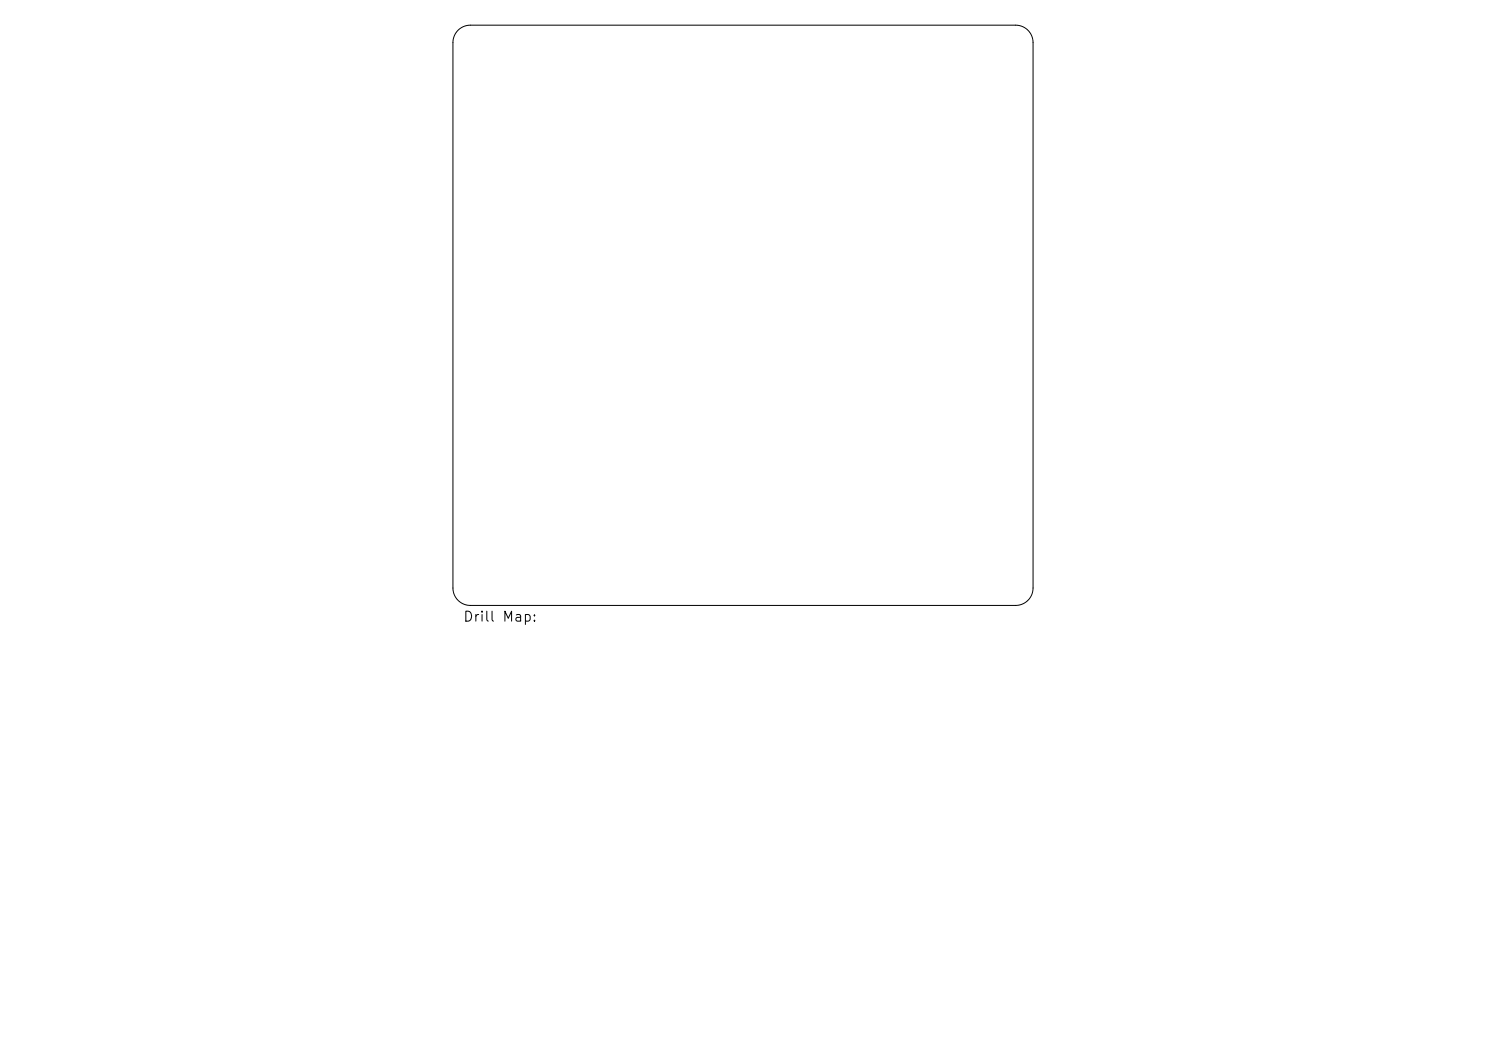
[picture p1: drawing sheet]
<svg xmlns="http://www.w3.org/2000/svg" width="297mm" height="210mm" viewBox="0 0 297 210" stroke-linecap="round" stroke-linejoin="round" font-family="sans-serif">
<defs><g id="words">
<text font-size="2" x="92.4" y="124.7">Drill Map:</text>
</g></defs>
<path d="M91.5 6a3.5 3.5 0 0 1 2.5-1h109a3.5 3.5 0 0 1 3.5 3.5v109a3.5 3.5 0 0 1-3.5 3.5h-109a3.5 3.5 0 0 1-3.5-3.5v-109a3.5 3.5 0 0 1 1-2.5z" fill="none" stroke="#000" stroke-width=".2"/>
<use href="#words"/>
</svg>
